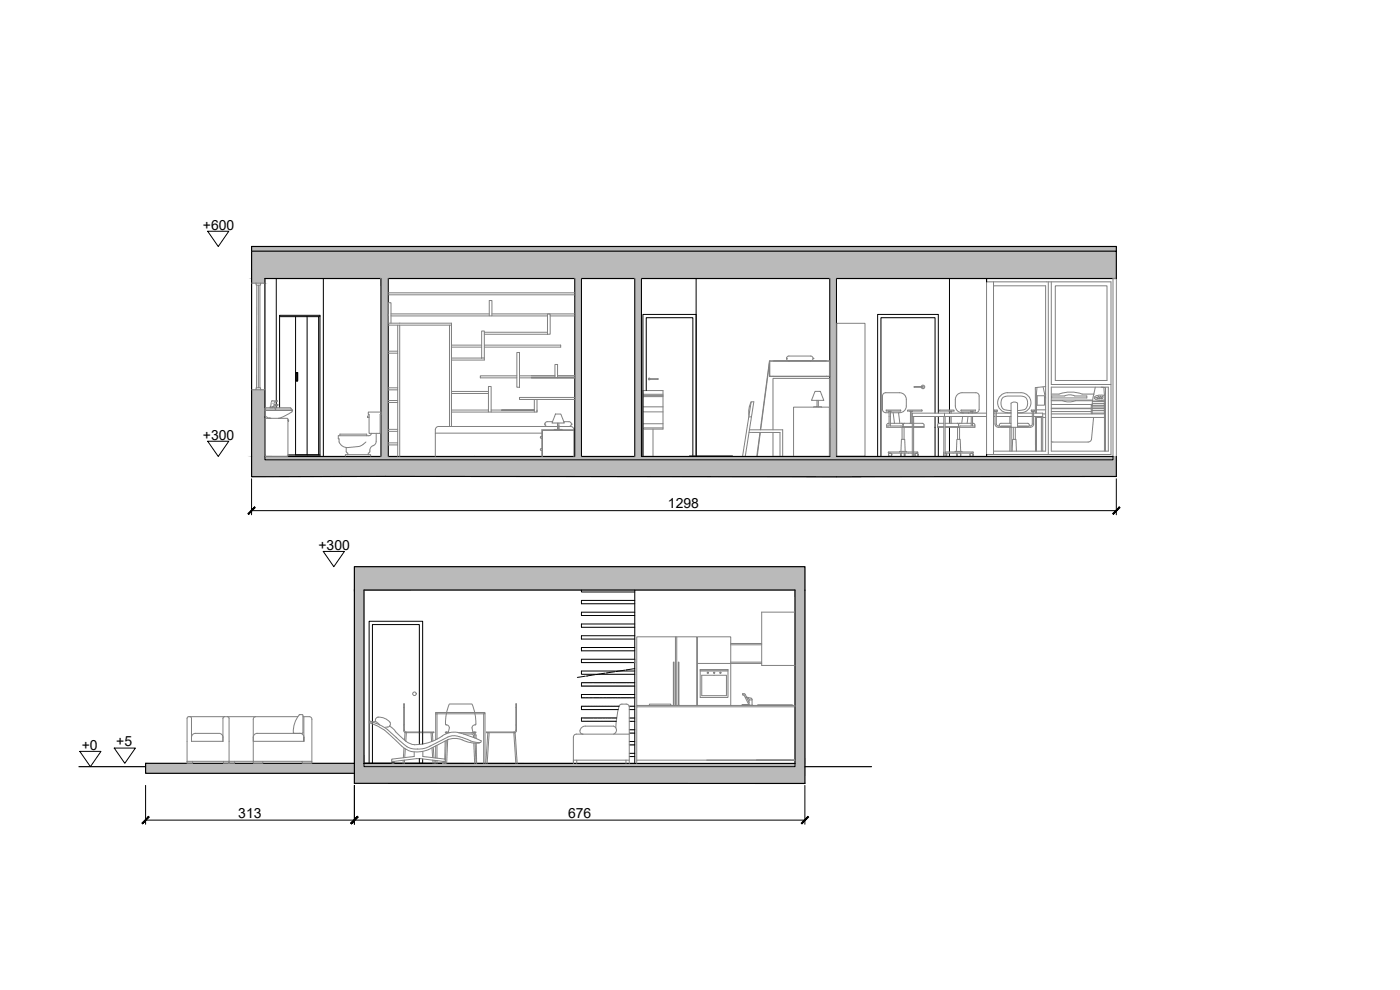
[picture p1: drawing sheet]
<svg xmlns="http://www.w3.org/2000/svg" width="420mm" height="297mm" viewBox="0 0 420 297" stroke-linecap="round" stroke-linejoin="round" font-family="sans-serif">
<defs><g id="words">
<g font-size="4.2">
<text x="60.9" y="69">+600</text>
<text x="60.9" y="132">+300</text>
<text x="200.5" y="152.5">1298</text>
<text x="95.6" y="165.1">+300</text>
<text x="24.6" y="224.9">+0</text>
<text x="34.9" y="223.9">+5</text>
<text x="71.5" y="245.4">313</text>
<text x="170.5" y="245.4">676</text>
</g>
</g></defs>
<!-- layer: campiture muri sezionati -->
<g fill="#bababa" stroke="#bababa" stroke-width=".3">
<path d="M106.4 177h2.8z"/>
<path d="M109.2 177l132.4 .1z"/>
<path d="M106.4 229.1h135.2v5.9z"/>
<path d="M75.5 143h29.6z"/>
<path d="M149 143h186z"/>
<path d="M75.5 117h4z"/>
<path d="M106.4 170l135.2 7v-7zM106.4 170l135.2 7h-135.2z"/>
<path d="M106.4 177h135.2zM106.4 177h135.2z"/>
<path d="M238.6 177.1h3zM109.2 177l132.4 .1z"/>
<path d="M106.4 177l2.8 .1zM106.4 177l2.8 .1z"/>
<path d="M238.6 177.1h3zM238.6 177.1h3z"/>
<path d="M106.4 177.1l2.8 51.9v-51.9zM106.4 177.1l2.8 51.9h-2.8z"/>
<path d="M238.6 177.1l3 52v-52zM238.6 177.1l3 52h-3z"/>
<path d="M106.4 229l84.1 .1zM106.4 229l84.1 .1z"/>
<path d="M106.4 229.1v5.9h135.2zM106.4 235l135.2 .1z"/>
<path d="M334 137l1 1v-1zM334 137l1 1h-1z"/>
<path d="M79.5 137l254.5 1v-1zM79.5 137l254.5 1h-254.5z"/>
<path d="M75.5 137l4 1v-1zM75.5 137l4 1h-4z"/>
<path d="M75.5 138l259.5 4.9v-4.9zM75.5 138l259.5 4.9h-259.5z"/>
<path d="M115.7 142.9l219.3 .1zM115.7 142.9l219.3 .1z"/>
<path d="M75.5 142.9h40.2zM75.5 142.9l29.6 .1z"/>
<path d="M149 143h109.4zM242 143h16.4z"/>
<path d="M75.5 75.4l259.5 5.6v-5.6zM75.5 75.4l259.5 5.6h-259.5z"/>
<path d="M75.5 81l259.5 2.6v-2.6zM75.5 81l259.5 2.6h-259.5z"/>
<path d="M75.5 83.6l4 1.4v-1.4zM75.5 83.6l4 1.4h-4z"/>
<path d="M75.5 117l4 20v-20zM75.5 117l4 20h-4z"/>
<path d="M43.7 229l62.7 3v-3zM43.7 229l62.7 3h-62.7z"/>
<path d="M249 83.6l2 53.4v-53.4zM249 83.6l2 53.4h-2z"/>
<path d="M190.5 83.6l2 53.4v-53.4zM190.5 83.6l2 53.4h-2z"/>
<path d="M172.5 83.6l2 53.4v-53.4zM172.5 83.6l2 53.4h-2z"/>
<path d="M114.3 83.6l2.2 53.4v-53.4zM114.3 83.6l2.2 53.4h-2.2z"/>
<path d="M75.5 74l259.5 1.4v-1.4zM75.5 74l259.5 1.4h-259.5z"/>
</g>
<!-- layer: A-WALL-FULL-EXTR -->
<g fill="none" stroke="#000" stroke-width=".35">
<path d="M75.5 75.4v67.6h259.5v-6M75.5 75.4h259.5v8.2h-84M75.5 75.4v-1.4h259.5v1.4M114.3 83.6h-34.8v53.4h34.8M116.5 83.6h56M174.5 83.6h16M192.5 83.6h56.5M116.5 137h56M174.5 137h16M192.5 137h56.5M251 137h83M238.6 177h-129.4v52l129.4 .1v-52"/>
<path d="M23.7 230h20M43.7 229h62.7v6l135.2 .1v-65.1h-135.2v59M241.6 230h20"/>
</g>
<!-- layer: A-FURN -->
<g fill="none" stroke="#808080" stroke-width=".3">
<path d="M116.5 87.9h56M116.5 88.5h56M116.5 97.6h19M116.5 94.2v.6M117.3 97v-6.2h-.8v6.2h19v31M117.3 94.8h47M117.3 94.2h29.5M119.4 97.6v39.4M120 97.6v39.4M134.9 97.6v30.4M145.4 99.7h18.9M146.8 94.8v-4.6h.8v4.6"/>
<path d="M147.6 94.2h24.9M164.3 94.2h.8v6.1h-.8zM165.1 94.8h7.4M251.1 97h8.5v39.9h-8.5zM116.5 117h2.9M116.5 116.4h2.9M116.5 106h2.9M116.5 105.4h2.9M135.5 107.4h9.9v-8.1h-.8v8.1M135.5 104.2h9.1M135.5 103.5h9.1M135.5 117.5h11.1"/>
<path d="M135.5 118.1h11.1M145.4 103.5h22.9v.7h-22.9M145.4 107.4v.6h-9.9M145.4 100.3h18.9M155.1 112.8h-11v.6h11M155.1 105.8h.8v10.4h-.8zM155.9 113.4h16.6h-13M155.9 112.8h10.6M166.5 113.4v-4h.8v4M167.3 112.8h5.2M172.5 119.3h-16.6v.6h16.6M193 119h6"/>
<path d="M193 118.7h6M193 118.3h6M194.8 113.6l2.8 .1-2.8 .1zM195.1 113.6l-.3-.2-.2 .3 .2 .3 .3-.2M236 107.5l.2-.5 .6-.2h6.5l.5 .2 .2 .5M236 107.5h.1M236 107.5l.2 .6 .6 .2M244 107.5h.1M244 107.5l-.2 .6-.5 .2M244.6 117.4h1.6l1 2.7h-3.7zM248.9 112.9v-4.5h-17.9v4.5h18v-4.6h-18.1l-2.7 20.7M249 113h-18.1v-4l-2.6 20"/>
<path d="M265.8 117.8h4.2a1.99 1.99 0 0 1 2 2 3.6 3.6 0 0 1-.6 3.4l-1.4 .6M265.8 117.8a1 1 0 0 0-1 1v4a1 1 0 0 0 1 1M274.3 116l2.8 .1-2.7 .1zM276.5 116a.53 .53 0 0 1 .8-.4 .53 .53 0 0 1 0 .9 .53 .53 0 0 1-.8-.3M292.9 117.8h-4.2a1.99 1.99 0 0 0-2 2 3.6 3.6 0 0 0 .6 3.4l1.4 .6M292.9 117.8a1 1 0 0 1 1 1l-.1 4a.98 .98 0 0 1-.9 1M302.4 117.8h4M302.4 117.8a3 3 0 0 0-3 3 3 3 0 0 0 3 3M306.4 117.8a3 3 0 0 1 3 3 3 3 0 0 1-3 3M311.2 116.2l-.1 7.8M311.2 116.2l-.5 .1v7.7M311.3 118.7h2.2v2.9h-2.2z"/>
<path d="M313 116.1l.5 2.1h.3M313.5 118.2l.3 1.2M313.8 116l-2.6 .2M315.5 118.2h2.3a10.1 10.1 0 0 1 7 0h3.5M319.5 118.8h-3.9v.6h10.6v-.6h-3.6M319.5 118.8l1.5-.3 1.6 .3M328.3 118.2l-.5 3.4M328.7 116.2l-.4 2M329.6 118.9a.39 .39 0 0 1 .2 .5 .39 .39 0 0 1-.4 .2zM330.2 118.9a.39 .39 0 0 1 .2 .5 .39 .39 0 0 1-.4 .2zM330.5 116.2h.8M330.8 118.9a.39 .39 0 0 1 .2 .5 .39 .39 0 0 1-.4 .2z"/>
<path d="M331.3 116.2l.5 .1v19.1M331.3 116.2l.1 8M331.4 118.7h-2.1a.84 .84 0 0 0-.9 .7l.9 .6h2.1M79.5 123.2h8.3M79.5 122.7h7.9M80.8 125.5h.1M80.8 125.5h.5M81.1 122l2.3-.5-.4 .3-.9 .1-.2 .4h-.8zM81.2 121.9l-.1 .1M81.3 125.5h-1.8v11.5l6.8-.1 .1-10.9 .2 .4v-.2l-.3-.7h-2.8M81.3 125.5h2.2M81.4 120.9l-.2 1.1"/>
<path d="M81.4 120.7l.3-.4h1.5l-.9 .6M82.2 121.1l.1 .2M82.3 122.3l.7 .9M82.3 121.4h1.1v.2M83.3 121.6l-.4 .1M86.4 126h.1M87.8 123.2a7.5 7.5 0 0 1-3.8 2.3h-.4M87.8 123.2l-.7-.9-7.4 .1-.2 2.2 .6 .6 .7 .3M102 130.7v-.4h8.1v.4M103.7 136.9v-.5h7.5v.5M103.9 134.3v1.2l.5 .4v.5M109.8 132.6l-1.1 1-1 .4"/>
<path d="M110.5 123.6h3.8v.7h-.2v5.7h-3.3v-5.7h-.3zM110.5 130.7h-9v1h.3a2.37 2.37 0 0 0 2.6 2.6l3.3-.3M110.8 124.8h-.5v.5h.5M111.5 130a.84 .84 0 0 1-1 .7M112.9 130v2.4l-.4 .9a2.15 2.15 0 0 0-1.6 2.4l-.4 .2v.5M116.5 133.5h2.9M116.5 132.9h2.9M116.5 129.4h2.9M116.5 128.8h2.9M116.5 120.8h2.9M116.5 120.2h2.9M131.6 128h35.7"/>
<path d="M131.7 128a1 1 0 0 0-1 1l-.1 1M135.5 123h11.1M146.6 123.6v-7.6h.8v7.6M147.4 123h13h-9.9M160.4 123.6v-3.7h.8v3.7M161.2 123v.6h-25.7M162.6 130h-32v7M162.6 137v-8h9.8v8M162.6 130.9a.31 .31 0 0 0-.4 .3 .31 .31 0 0 0 .4 .3M162.6 134.6a.31 .31 0 0 0-.4 .3 .31 .31 0 0 0 .4 .3M162.8 137v-7.9h9.4v7.9M163.5 127.3h.1"/>
<path d="M163.5 127.2l.2 .6 .5 .2M165.8 126.5l-1.9 .1-.4 .6M166.7 124.2h1.6l1.1 2.7h-3.7zM167.3 126.9v2M167.7 126.9v2l1 .1M167.7 127.7v1.2l-1.4 .1M169.2 126.5h1.6a.72 .72 0 0 1 .7 .7 .72 .72 0 0 1-.7 .8M171.2 128h-3.5M171.2 128a1 1 0 0 1 1 1M171.5 127.3h.1M193 128.7h6v-11.5h-6v19.8h3v-8.3M193 128.4h6"/>
<path d="M193 127.1h6M193 123.6h6M193 122.1h6M206.9 137l.2-.3h12.6l.1 .3M222.8 137l2.6-16.4h.8l-2.5 16.4M224.7 125.1h.8M224.8 129.7l9.3 .1v7.2M224.9 129h10v8M225.4 120.6l-.6 1.7v2.4M228.1 129.8l-1 7.2M228.2 129.8l-1 7.2M232 129v-15.5h16.9v23.5h-16.9v-7.2"/>
<path d="M238.2 137v-14.8h10.7v14.8M245.2 120.1v1.9l-1 .2M245.2 122l1.4 .2M245.6 120.1v1.9M249 128.5v8.5M265.8 123.8h1M266 123l4.4 .2-4.4 .1zM266.6 123.3h.9M266.8 127l-.6 .3-.1 .9h7.7M266.8 123.4v4.4h-.7M267.2 123.4v4.4l6.6 .2M267.2 127h6.6"/>
<path d="M267.2 123.8h2.8M268 123.8l.4 3.2M269.7 123.8l.4 3.2M270 135.6v-.2h2.1v.2M270.4 135.4l.1-3.6h1l.2 3.6M270.5 137v-1v1M270.6 127l.4 .4M270.7 128.2v3.6M271 127.4v.8M271.3 128.2v3.6M271.4 127l-.4 .4M271.4 136l.2 .5a.23 .23 0 0 1 .1 .4 .23 .23 0 0 1-.4 0 .23 .23 0 0 1 0-.4z"/>
<path d="M272.4 123h4.2l.2 .2-4.4 .1zM273.1 123.3h.8M273.2 123.4v3.6M273.6 123.4v3.6M273.8 135.6h-7.1l-.1 .2 .1 .2h7.1M274.2 125v12h-.4v-12h22.3M274.2 135.6l1.3 .2-1.3 .2M274.2 127h2.6l.5 .5M274.2 128h3.1M276.6 123h.1M277.3 127.5v.7h-3.1M281.4 127.5v.7h1.8"/>
<path d="M281.4 128h1.8M281.9 123.1l4.4-.1v.3h-4.2zM283.2 127h-1.3l-.5 .5M283.2 125v12M283.3 136.1v.7v-.6M283.3 135.7v.2M283.5 124v1M283.6 127h7.9M283.6 125l.1 12a.5 .5 0 0 0 .4-.5 .5 .5 0 0 0-.5-.5h8.4l.1-.2-.1-.2h-8.4M284.8 123.3h.9M285.1 125v2M285.1 123.4v.6"/>
<path d="M285.5 125v2M285.5 123.4v.6M286.6 135.6v-.2h2.1v.2M287 135.4l.2-3.6h1l.1 3.6M287.1 136l.3 .5a.23 .23 0 0 1 0 .4 .23 .23 0 0 1-.4 0 .23 .23 0 0 1 0-.4zM287.3 127l.4 .4M287.4 128.2v3.6M287.7 127.4v.8M288 128.2v3.6M288.1 127l-.4 .4M288.1 137l.1-1v1M288.3 127.8l-.6 .2h-4.1"/>
<path d="M288.4 123.1l4.3-.1v.3h-4.2zM288.7 123.8h2.8M288.9 125l-.3 2M289 123.8v.2M290.5 125l-.2 2M290.6 123.8v.2M291.2 123.3h.9M291.5 125v2.8h-3.2M291.5 123.4v.6M291.9 127l.6 .3 .1 .9h-9M291.9 125v2.8h.7M291.9 123.8h1"/>
<path d="M291.9 123.4v.6M296.1 124h-22.3v1M298.2 125h.4M298.2 124h.4M298.4 123.1l.8-.1 .1 .3h-1zM298.4 123.3l.1 .1M298.6 123.4v3.8M298.6 127.2a1 1 0 0 0 1 1h9.6a1.02 1.02 0 0 0 1-1M299 125h4.4M299 124h4.4M299 123.4v3.8M299 127.2l.2 .4 .4 .2"/>
<path d="M299.2 123.3l-.7 .1M299.6 127.8h.4M300.4 127.8h3M302.4 123.8h1M303.1 125v2M303.1 128.2v7.2M303.4 123.2a3.2 3.2 0 0 1-2.5-.6 2.22 2.22 0 0 1 1.1-3.7l4.2-.1a2.15 2.15 0 0 1 2.2 1.7 2.15 2.15 0 0 1-1.4 2.5l-1.6 .2M303.4 128.2v-7.2a1.48 1.48 0 0 1 2 0v7.2M303.4 127h-3a.5 .5 0 0 0-.5 .5 .5 .5 0 0 0 .5 .5h3M303.5 128.2v7.2M303.8 135.4l.1-3.6h1l.1 3.6M304.1 128.2v3.6"/>
<path d="M304.7 128.2v3.6M305.4 125h4.4M305.4 124h4.4M305.4 127h3M305.4 128h3M305.4 127.8h3M305.4 123.8h1M308.4 127a.5 .5 0 0 1 .5 .5 .5 .5 0 0 1-.5 .5M308.8 127.8h.4M309.5 123.1l.9-.1 .1 .3h-1zM309.6 123.3h.8M309.8 127.2l-.2 .4-.4 .2"/>
<path d="M309.8 123.4v3.8M310.2 125h2.7M310.2 124h2.7v11.4M310.2 123.4v3.8M310.7 125l.1 10.4M311 123h2.8M311.1 125v10.4M311.1 125.2h1.4M312.5 125v10.4M312.9 125.2h.9M312.9 124.2h.9M315.5 120.2h3.4l2.2 .4 1.6-.4h5.2"/>
<path d="M315.5 123.5h12M315.5 121.4h12.3M315.5 120h12.4M315.5 122.5h12M315.5 122.6h12M315.5 125.2h16M315.5 124.2h16M327.8 121.6h-.3v2.6M327.8 123.9h3.6M327.8 121.6v2.6M327.8 121.7h3.6M327.8 122.4h3.6"/>
<path d="M327.8 123.1h3.6M327.8 121.8h3.6M327.8 122.5h3.6M327.8 123.2h3.6M327.8 121.1h3.6M327.8 121h3.6M327.8 120.4h3.6M327.9 120.3h3.5M328.2 125.3l-.6 6.4a1.02 1.02 0 0 1-1 .9l-11.1-.1M331.5 121v14.4M190.5 197.8v1M202.7 191.1v20.6"/>
<path d="M203.1 191.1v20.6M209.3 199.1h19.3M219.3 193.1h9.3M219.3 193.5h9.3M219.3 198.7h9.3M238.6 183.7h-10v16h10M57 215l.5 .5v6.9h9.4v-6.9l.5-.5M68.3 215l.5 .5v12.9h-12.7M76.6 215l-20.2 .1-.3 .4v12.9M89.4 215h-12.6l-.6 .3-.2 .5v12.6h17.6v.6h-2.9v-.6M90.9 215l2.2 .1 .5 .7v12.6M91.2 215v7.4v-1.2a1.2 1.2 0 0 0-1.2-1.2"/>
<path d="M112.7 216.5l-1.4 .1M113.4 215.2a3.8 3.8 0 0 1 3.8 2l-.3 .7-.6 .2M113.4 215.2a.9 .9 0 0 0-.7 .8 .9 .9 0 0 0 .7 .9l.6 .6M116.3 218.1l-.6 .1M116.9 217.9l1.2 .9 1.9 2a7.2 7.2 0 0 0 4.4 2.6M121.2 211.2v8l.1 .5 .5 .1M121.2 217.5h.2M121.2 212.2h.2M121.2 211.3l.2-.1v7.8M121.4 219l.1 .5 .5 .1M122 219.6h8.2l-.1 .2M122 219.8l-.2 2.6"/>
<path d="M129.4 219.8l.1 2.7M129.8 219.8l.1 2.6M130.1 219.8h-8.5l-.2 2.3M130.8 214.2h14.4M131.2 214.2v7.6M133.9 217.5h.1M134 217.5a.9 .9 0 0 1 .9 .9l-.4 1.4-.7 .4M134.1 219.6h-.5v.2l1-.2M134.8 211.3a12.2 12.2 0 0 0-1 6.2h.1M134.9 211.2h6.7M134.9 219.8h-.8M137.6 219.8h4.9"/>
<path d="M141.6 219.8a.9 .9 0 0 1 .9 .9v.7M141.7 211.3a12.4 12.4 0 0 1 1 6.2h-.1a.9 .9 0 0 0-.9 .9l.3 1.4a.9 .9 0 0 1 .9 .9v.9M141.9 219.6l.9 .2v-.2h-.3M145.2 214.2h.4v-.4h-14.8v8.2M145.2 214.2v14.8M145.6 214.2v14.8M154.8 217.5h.2M154.8 212.2h.2M155 211.2v8l-.2 .5-.4 .1h-8.4v-.2h8.2l.4-.1 .2-.5v-7.8l.2 .1M184.8 218.4l.1-1.7a15.5 15.5 0 0 1 1.2-5.3l.3-.1a2.75 2.75 0 0 1 2.2 .2l.3 .7v16.9M191.1 211.7v-20.6h18v20.6M194.9 211.7v-.4h6.4v.4"/>
<path d="M202.1 211.7v-13.1h.2v13.1M203.6 211.7v-13.1h.2v13.1M209.3 211.7v-20.6h10v20.6M210.1 200.9h8.4v8.4h-8.4zM210.1 201.1h8.4M210.1 201.3h8.4M210.6 202.6h7.4v6.1h-7.4zM222.8 211.4v.3h1.3v-.3h-1.3h1.9M223.2 208.4l1.6 3.2 1 .1M223.3 208.6h-.4v-.4l.7 .1 .4 .8M223.9 209.1l1.8 .6v1.9M223.9 209.1l.9 .6v.3"/>
<path d="M224.1 209.3l.7 1.5M225.7 210h-.9v1.7M227.4 211.7v-.2h10.4v.2M238.6 212.1h-47.5v17M238.6 211.7h-47.5v.4M56.1 228.4v.6h1.7v-.6M57.5 221.2a1.2 1.2 0 0 1 1.2-1.2h7a1.18 1.18 0 0 1 1.2 1.2M67.1 228.4v.6h1.7v-.6v.6h1.6v-.6M68.8 228.4h7.2v.6h2.9v-.6M88.2 220h-.1a7 7 0 0 1 1.9-5.6h.7l.2 .2v5.2l-.2 .2h-13.5a1.2 1.2 0 0 0-1.2 1.2v1.2h15.2M117.4 229h1M117.7 228.4l.5 .1h-.5"/>
<path d="M117.7 228.4v.4M121 228.1l-.1 .9M121.2 224.4l-.1 3M121.4 228.1v.9M121.6 224.7l-.1 2.6M124.3 225.6v1.4l-6.6 .8-.2 .5 .2 .2M126.9 225.4v1.6l6.6 .8 .2 .5-.2 .2M129.6 224.4l.2 2.9M129.9 228.1l.1 .9M130 224.2l.2 3.2M130.3 228.1v.9M130.8 223.8v3.6"/>
<path d="M130.8 228.2v.8M131.2 223.6v3.9M131.2 228.2v.8M133 228.5l.5-.1 .3 .6h-1l.2-.2zM133.5 228.5a35.6 35.6 0 0 0-15.3-.1v.4M133.6 222.3l-.1 5.5M133.9 222.2l-.3 6.7M134.4 222l-.3 7M134.4 221.1l-5.3 2.8a7.2 7.2 0 0 1-9.3-1.8l-.9-.9a16.4 16.4 0 0 0-4.3-3.4l-3.5-1.4-.3 .1 .1 .3a17.3 17.3 0 0 1 8 5.4l1.6 1.6a7 7 0 0 0 8.1 1.1M134.4 221.1a7.6 7.6 0 0 1 6.3 .9l1.6 .6 1.6 .2M139.1 220.2l2.7 .1 .3 1M142.2 223l.3 6"/>
<path d="M142.6 223l.2 6M142.9 223l.1 6M143.9 222.8l.4-.1 .1-.4-2.3-1a12.9 12.9 0 0 0-7.5-1.4l-.7 .2a16.5 16.5 0 0 1-9.5 3.4M143.9 222.8l-.1 .2a11.1 11.1 0 0 1-5.7-1.2l-1.9-.3-1.3 .3-6.3 3.1M145.8 229l.6-9.2h.4l-.6 9.2M154.8 229l-.6-9.2h.4l.6 9.2M173.1 228.1v1M184.1 220.3a1.25 1.25 0 0 0 .9-1.2 1.25 1.25 0 0 0-.9-1.2h-8.5a1.29 1.29 0 0 0-1.4 .7 1.29 1.29 0 0 0 .5 1.6l.3 .1M187.9 228.1v1M188.9 220.3h-15.9a.9 .9 0 0 0-.9 .9v7.9v-1h16.8M191.1 228.1h47.5h-11.6M212.1 228.1h25.3"/>
<circle cx="328.9" cy="119.3" r=".13"/>
<circle cx="267.1" cy="136.5" r=".5"/>
<circle cx="275.1" cy="136.5" r=".5"/>
<circle cx="291.6" cy="136.5" r=".5"/>
<circle cx="124.4" cy="208.2" r=".53"/>
<circle cx="212.4" cy="201.9" r=".2"/>
<circle cx="214.3" cy="201.9" r=".2"/>
<circle cx="216.2" cy="201.9" r=".2"/>
</g>
<!-- layer: A-WALL-FULL-INTR -->
<g fill="none" stroke="#000" stroke-width=".3">
<path d="M82.9 83.6v36.7M97 83.6v53.4M114.3 83.6v53.4M116.5 83.6v53.4M172.5 83.6v53.4M174.5 83.6v53.4M190.5 83.6v53.4M192.5 83.6v53.4M208.9 83.6v53.1M249 83.6v53.4M251 83.6v53.4M284.9 83.6v39.4"/>
<path d="M82.9 120.5v.8M82.9 121.7v.6M284.9 123.4v.6M284.9 125v2M284.9 128.2v7.4M284.9 136v1M190.5 177v52.1"/>
</g>
<!-- layer: A-DOOR-FULL -->
<g fill="none" stroke="#000" stroke-width=".3">
<path d="M83.9 95h12.1M88.7 95v41.5h6.9v-41.5M92.2 95v41.5M88.9 111.8h.4v2.5h-.4zM89 111.9l.3 .1-.1 2.3-.3-.1zM193.9 117.2v-21.9h14v41.4M83.9 122.3v-27.7h12.1v42.4M86.4 136.9h9.6M86.4 136.5h9.6M208.9 136.7v-42.4h-16v42.7M280.6 124v-28.7h-16.2v41.7M280.6 125v12"/>
<path d="M281.6 124v-29.7h-18.2v42.7M281.6 125v2.1M281.6 128.2v8.8M125.8 219.6v-32.2h-14v41.6M125.8 219.8v3.6M126.8 219.6v-33.2h-16v42.6M126.8 219.8v3.4M125.8 227.6v1.4h1v-1.3"/>
</g>
<!-- layer: A-GLAZ-FULL -->
<g fill="none" stroke="#808080" stroke-width=".3">
<path d="M75.5 85h4M76.9 85v.6h1.3v-.6M77.1 85.6l-.1 30.8M77.5 85.6v30.8M78 85.6v30.8M298.2 84.6v51.8M298.2 85.8h15.6v49.6h-15.6M314.6 84.6v51.8M315.5 84.6v30.8h17.9v21h-37.3v-51.8h37.3v30.8M316.7 85.8h15.5v28.4h-15.5zM75.5 117h4M76.8 117v-.6h1.4v.6"/>
<path d="M315.5 116.2h17.1v19.2h-17.1zM334 137v-53.4h1v53.4"/>
</g>
<!-- layer: A-SECT-MCUT -->
<path d="M296.1 83.6v1M296.1 136.4v.6M43.7 229v3h62.7" fill="none" stroke="#000" stroke-width=".35"/>
<!-- layer: A-FLOOR-LEVL -->
<path d="M79.5 137v1h254.5v-1M109.2 229v1h129.4v-.9" fill="none" stroke="#000" stroke-width=".3"/>
<!-- layer: A-FLOOR-STRS -->
<g fill="none" stroke="#000" stroke-width=".3">
<path d="M174.5 177v.6h16M190.5 180.1h-16v1.1h16M190.5 183.7h-16v1h16M190.5 187.2h-16v1h16M190.5 190.7h-16v1h16M190.5 194.3h-16v1h16M190.5 197.8h-16v1h16M174.5 216.2l.2 .2M174.5 205.1v.7h16M174.7 204.8l-.2 .2M174.7 204.8h15.8M174.8 216.4h10.1"/>
<path d="M175.7 202.9l-2.4 .4M176 202.8h.1M178.6 202.4l-2.4 .4M178.9 202.4h.1M181.6 202l-2.4 .3M181.9 201.9h.1M184.6 201.5l-2.4 .4M184.9 201.5h.1M185.1 215.4h-10.6v.8M185.8 211.9h-11.3v1h11M187.5 201.1l-2.4 .3M187.8 201h.1"/>
<path d="M188.8 211.9h1.7M188.9 215.4h1.6M188.9 212.9h1.6M188.9 220h1.6M188.9 219h1.6M188.9 216.4h1.6M190.5 201.3h-16v1h16M190.5 208.4h-16v1h16M190.5 200.6l-2.4 .4M188.9 226h1.6M188.9 227h1.6M188.9 223.5h1.6"/>
<path d="M188.9 222.5h1.6"/>
</g>
<!-- layer: 0 -->
<path d="M117.7 228.8l-.3 .2M118.2 228.8l.2 .2" fill="none" stroke="#000" stroke-width=".3"/>
<!-- layer: campiture muri sezionati -->
<path d="M81.4 121h.9M81.4 120.7v.2M82.3 120.9l-.1 .2" fill="none" stroke="#bababa" stroke-width=".3"/>
<!-- layer: QUOTE -->
<path d="M62.3 69.4h6.4l-3.2 4.6zM62.3 132.4h6.4l-3.2 4.6zM75.5 143.7v10.8M75.5 153.2h259.5M335 143.7v10.8M97 165.4h6.4l-3.2 4.6zM24 225.4h6.3l-3.2 4.6zM34.3 224.5h6.3l-3.1 4.5zM43.7 235.6v11.7M106.4 235.6v11.7M241.6 235.7v11.6M43.7 246.1h197.9" fill="none" stroke="#000" stroke-width=".3"/>
<!-- layer: 0 -->
<g fill="#000" stroke="#000" stroke-width=".3">
<path d="M76.4 152.1l-1.8 2.2 2-2zM76.4 152.1l-1.8 2.2-.2-.2z"/>
<path d="M335.9 152.1l-2 2 .2 .2zM335.9 152.1l.2 .2-2 2z"/>
<path d="M44.6 245l-1.8 2.2 2-2zM44.6 245l-1.8 2.2-.2-.2z"/>
<path d="M105.2 247l.3 .2 1.7-2.2zM107.2 245l.3 .2-2 2z"/>
<path d="M107.2 245l-1.7 2.2 2-2zM107.2 245l-1.7 2.2-.3-.2z"/>
<path d="M242.5 245l-2 2 .2 .2zM242.5 245l.2 .2-2 2z"/>
</g>
<use href="#words"/>
</svg>
